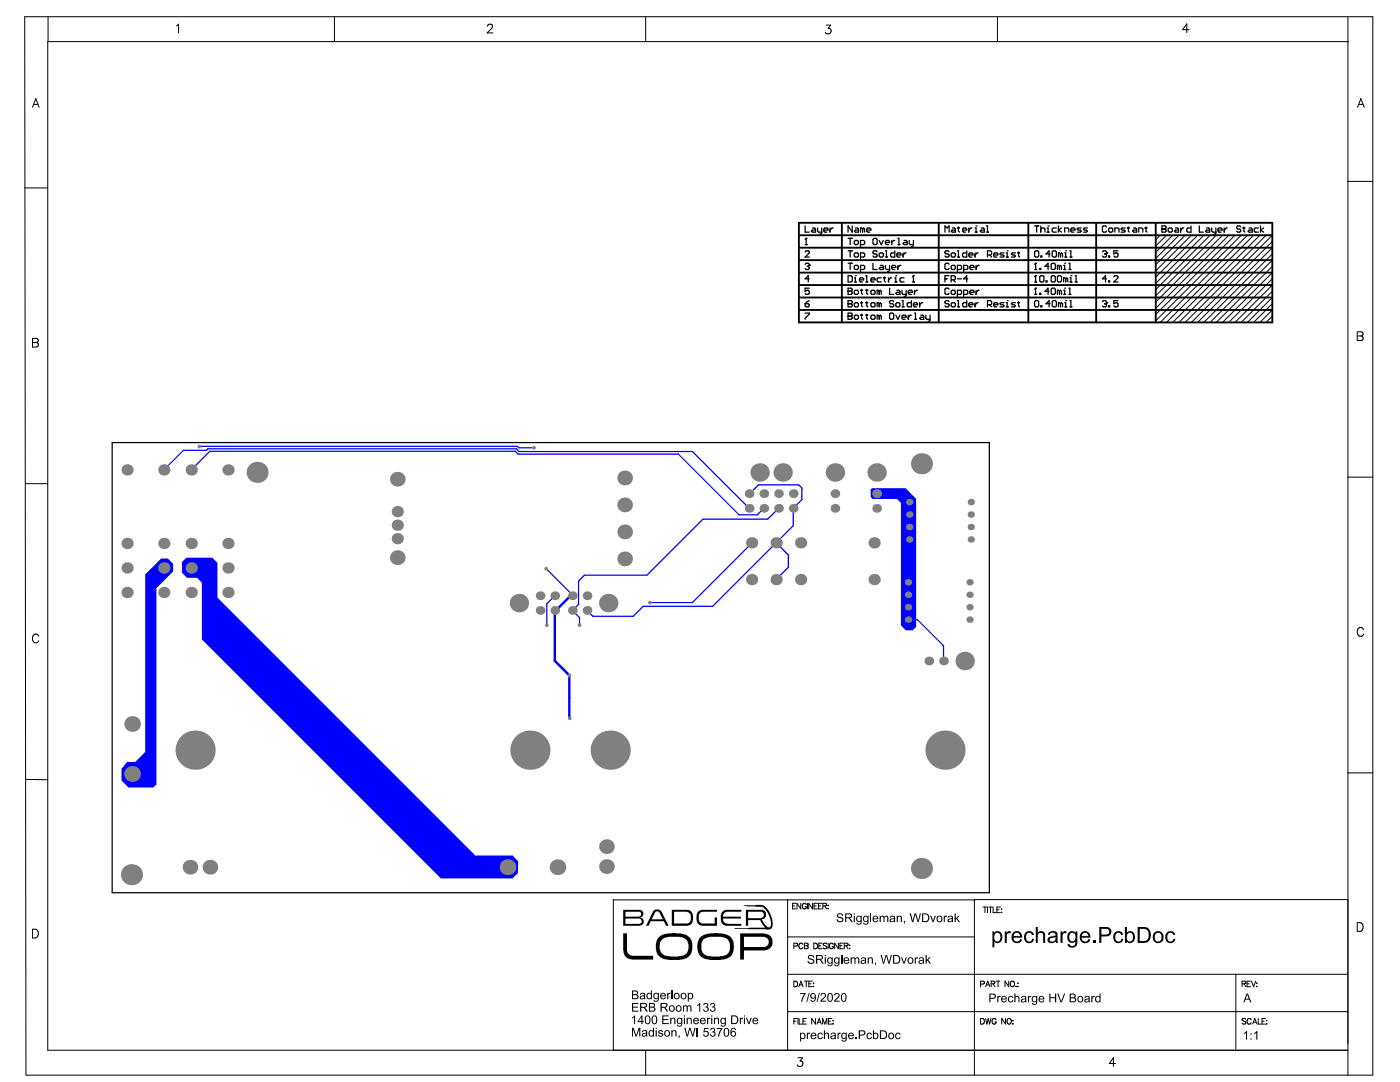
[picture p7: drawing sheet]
<svg xmlns="http://www.w3.org/2000/svg" width="279mm" height="216mm" viewBox="0 0 279 216" stroke-linecap="round" stroke-linejoin="round" font-family="sans-serif">
<g fill="none" stroke="#000" stroke-width=".25">
<path d="M160.7 48.8h.4M160.7 50.3l.2-.3h.4l.2 .3v.2l-.8 .8h.8M160.7 52.7l.2-.2h.4l.2 .4M160.7 45.1v1.2h.8M160.9 47.6h.1M160.9 47.6v1.2M160.9 47.6l-.2 .2M161.1 53.2h.2M161.3 53.2l.2 .2-.2 .4h-.4l-.2-.2M161.5 52.9h.1M161.5 55.6h-.8l.6-.6v1.3M161.5 57.5h-.8v.6l.4-.2 .4 .2v.4l-.2 .2h-.4l-.2-.2"/>
<path d="M161.5 60l-.8 .6M161.5 52.9l-.2 .3M162.1 45.5h.4l.3 .2v.6h-.7l-.2-.2 .2-.2h.7M163.2 45.5v.6l.2 .2h.6M164 45.5v1l-.4 .2M164.4 45.9h.8l-.2-.4h-.4l-.2 .2v.4l.2 .2h.4M165.6 45.5v.8M166.3 45.5h-.2l-.5 .4M169.3 58.1h.1M169.3 55h.6l.2 .2v.9l-.2 .2h-.6zM169.3 60h.6l.2 .2-.2 .4 .2 .4-.2 .2h-.6zM169.3 57.5h.6l.2 .2-.2 .4 .2 .4-.2 .2h-.6z"/>
<path d="M169.3 50h.8M169.3 52.5h.8M169.3 58.1h.6M169.3 47.6h.8M169.7 47.6v1.2M169.7 50v1.3M169.7 52.5v1.3M170.1 45.1v1.2l-.8-1.2v1.2M170.5 48.2l.2-.2h.4l.2 .2v.4l-.2 .2h-.4l-.2-.2zM170.5 56.3h.4M170.5 58.1l.2-.2h.4l.2 .2v.4l-.2 .2h-.4l-.2-.2zM170.5 50.7l.2-.2h.4l.2 .2v.4l-.2 .2h-.4l-.2-.2z"/>
<path d="M170.5 53.2l.2-.3h.4l.2 .3v.4l-.2 .2h-.4l-.2-.2zM170.5 55.4h.2v.9M170.7 55h.1M170.7 45.5h.4l.2 .2v.6h-.6l-.2-.2 .2-.2h.6M171.5 55.8h.9l-.3-.4h-.4l-.2 .2v.5l.2 .2h.4M171.7 48.8h.7l.2-.2v-.4l-.2-.2h-.7v1.2M171.7 57.9h.4M171.7 51.3h.7l.2-.2v-.4l-.2-.2h-.7v1.2M171.7 53.8h.7l.2-.2v-.4l-.2-.3h-.7v1.3M171.9 57.7v.8l.2 .2M172.1 45.7l-.4-.2v.8M172.1 45.7v.6"/>
<path d="M172.1 45.7l.3-.2 .2 .2v.6M172.8 55h.2v1.3M172.8 56.3h.4M172.8 57.9h.4M173 45.9h.8l-.2-.4h-.4l-.2 .2v.4l.2 .2h.4M173 57.7v.8l.2 .2M173.8 55.8h.8l-.2-.4h-.4l-.2 .2v.5l.2 .2h.4M173.8 58.1l.2-.2h.4l.2 .2v.4l-.2 .2h-.4l-.2-.2zM174.2 47.8l.2-.2h.4l.2 .2v.8l-.2 .2h-.4l-.2-.2zM174.2 52.5v1.3h.8M175 50.3l-.2-.3h-.4l-.2 .5 .2 .2h.4l.2 .4-.2 .2h-.4l-.2-.2M175.5 58.1l-.5-.2v.8"/>
<path d="M175.5 50.7l.2-.2h.4l.2 .2v.4l-.2 .2h-.4l-.2-.2zM175.5 58.1v.6M175.5 58.1l.2-.2 .2 .2v.6M175.5 48l.4 .8 .4-.8M175.7 52.9h.4l.2 .3v.6h-.6l-.2-.2 .2-.2h.6M175.9 55.4h-.6l-.3 .2v.5l.3 .2h.6M176.3 55.4h.4M176.5 55.2v.9l.2 .2M176.7 48.4h.8l-.2-.4h-.4l-.2 .2v.4l.2 .2h.4M176.7 51.3h.4M176.7 50h.2v1.3M176.7 52.9v.7l.2 .2h.6"/>
<path d="M177.3 55.4v.9M177.5 57.5v1.2h.9M177.5 52.9v1.1l-.4 .2M177.9 53.4h.9l-.2-.5h-.4l-.3 .3v.4l.3 .2h.4M177.9 48v.8M177.9 55.4h-.2l-.4 .4M178.6 56.3h.4M178.6 50v1.3h-.7l-.2-.2v-.4l.2-.2h.7M178.6 55.4h.2v.9M178.6 48h-.2l-.5 .4M178.8 55h.1M179 57.9h.4l.2 .2v.6h-.6l-.2-.2 .2-.2h.6"/>
<path d="M179 50.9h.8l-.2-.4h-.4l-.2 .2v.4l.2 .2h.4M179.2 48.8h.4M179.2 52.9v.9M179.2 47.6h.2v1.2M179.8 52.9h-.2l-.4 .5M180 57.9v.6l.2 .2h.6M180 60h.2v1.2M180.2 50.5v.8M180.4 48h.4l.3 .2v.6h-.7l-.2-.2 .2-.2h.7M180.4 55.4h-.6l-.2 .2v.5l.2 .2h.6M180.8 50.5h-.2l-.4 .4M180.8 57.9v1.1l-.4 .2"/>
<path d="M181.3 58.3h.8l-.2-.4h-.4l-.2 .2v.4l.2 .2h.4M181.5 48v.6l.2 .2h.6M181.9 60v1.2h-.6l-.2-.2v-.4l.2-.2h.6M182.1 56.3h.4M182.3 55h.1M182.3 48v1l-.4 .2M182.3 55v1.3M182.3 55l-.2 .2M182.5 57.9v.8M183.1 57.9h-.2l-.4 .4M188.6 55.6h.4M188.6 46.3v-1.2l.4 .4 .4-.4v1.2"/>
<path d="M189.4 55h-.8v1.3M189.4 50.3l-.2-.3h-.4l-.2 .5 .2 .2h.4l.2 .4-.2 .2h-.4l-.2-.2M189.4 52.7l-.2-.2h-.4l-.2 .2v.9l.2 .2h.4l.2-.2M189.4 57.7l-.2-.2h-.4l-.2 .2v.8l.2 .2h.4l.2-.2M189.8 55.8h.6l.3-.2v-.4l-.3-.2h-.6v1.3M189.8 50.7l.2-.2h.4l.3 .2v.4l-.3 .2h-.4l-.2-.2zM189.8 53.2l.2-.3h.4l.3 .3v.4l-.3 .2h-.4l-.2-.2zM189.8 58.1l.2-.2h.4l.3 .2v.4l-.3 .2h-.4l-.2-.2zM190 45.5h.4l.3 .2v.6h-.7l-.2-.2 .2-.2h.7M190.2 55.8l.5 .5M191.1 55.6h.8M191.1 58.7h.6l.2-.2v-.4l-.2-.2h-.6v1.3"/>
<path d="M191.1 51.3h.4M191.1 50h.2v1.3M191.1 60h.2v1.2M191.1 53.8h.6l.2-.2v-.4l-.2-.3h-.6v1.3M191.1 45.5h.4M191.3 45.3v.8l.2 .2M192.1 45.9h.8l-.2-.4h-.4l-.2 .2v.4l.2 .2h.4M192.3 58.7h.6l.2-.2v-.4l-.2-.2h-.6v1.3M192.3 53.8h.6l.2-.2v-.4l-.2-.3h-.6v1.3M192.9 50v1.3h-.6l-.2-.2v-.4l.2-.2h.6M192.9 60v1.2h-.6l-.2-.2v-.4l.2-.2h.6M193.1 55.6h-.8l.6-.6v1.3"/>
<path d="M193.3 50.9h.9l-.2-.4h-.4l-.3 .2v.4l.3 .2h.4M193.3 45.5v.8M193.6 58.3h.8l-.2-.4h-.4l-.2 .2v.4l.2 .2h.4M193.6 53.4h.8l-.2-.5h-.4l-.2 .3v.4l.2 .2h.4M194 45.5h-.2l-.5 .4M194.6 45.5h.2v.8M194.6 46.3h.4M194.6 50.5v.8M194.8 45.1h.1M194.8 52.9v.9M194.8 57.9v.8M195.2 50.5h-.2l-.4 .4"/>
<path d="M195.4 57.9h-.2l-.4 .4M195.4 52.9h-.2l-.4 .5M195.8 45.5h.4l.3 .2v.6h-.7l-.2-.2 .2-.2h.7M196.9 46.3h.4M196.9 45.1h.2v1.2M197.1 50.9h.6l.2-.2v-.4l-.2-.3h-.6v1.3M197.5 50.9l.4 .4M198.3 50.9h.8l-.2-.4h-.4l-.2 .2v.4l.2 .2h.4M200.4 50.5h-.6l-.2 .2 .8 .4-.2 .2h-.6M200.8 51.3h.4M200.8 50.5h.2v.8M201 60h.1"/>
<path d="M201 50h.1M202.7 50.5h-.7l-.2 .2 .2 .2h.5l.2 .2-.2 .2h-.7M203.1 50.5h.4M203.3 50.3v.8l.2 .2M206.5 56.3h.4M206.5 58.7h.4M206.5 53.8h.4M206.5 45.1h.8M206.7 57.5h.1M206.7 52.5h.1M206.7 55h.1M206.7 50h.4l.2 .3v.8l-.2 .2h-.4l-.2-.2v-.8z"/>
<path d="M206.7 52.5v1.3M206.7 55v1.3M206.7 57.5v1.2M206.7 57.5l-.2 .2M206.7 52.5l-.2 .2M206.7 55l-.2 .2M206.9 45.1v1.2M207.5 58.5h.2v.2h-.2zM207.5 53.6h.2v.2h-.2zM207.7 55h.4l.2 .2v.9l-.2 .2h-.4l-.2-.2v-.9zM207.7 51.1h.2v.2h-.2zM207.7 45.7l.2-.2h.4l.2 .2v.6"/>
<path d="M207.7 45.1v1.2M208.7 56.1h.3v.2h-.3zM209 45.5h.2v.8M209 46.3h.4M209.2 45.1h.1M209.4 53.2h-.9l.7-.7v1.3M209.4 58.1h-.9l.7-.6v1.2M209.6 50.7h-.9l.7-.7v1.3M210 55h.4l.2 .2v.9l-.2 .2h-.4l-.2-.2v-.9zM210 57.5h.4l.2 .2v.8l-.2 .2h-.4l-.2-.2v-.8zM210 50.3l.2-.3h.4l.2 .3v.8l-.2 .2h-.4l-.2-.2zM210 52.5h.4l.2 .2v.9l-.2 .2h-.4l-.2-.2v-.9z"/>
<path d="M210.8 45.5h-.6l-.2 .2v.4l.2 .2h.6M211 55.2l.2-.2h.4l.3 .2v.9l-.3 .2h-.4l-.2-.2zM211.2 45.1v1.2M211.4 58.1l-.4-.2v.8M211.4 53.2l-.4-.3v.9M211.4 53.2v.6M211.4 58.1v.6M211.4 58.1l.2-.2 .3 .2v.6M211.4 53.2l.2-.3 .3 .3v.6M211.6 50.7l-.4-.2v.8M211.6 50.7v.6M211.6 50.7l.3-.2 .2 .2v.6"/>
<path d="M211.9 45.5l-.7 .4 .7 .4M212.3 57.9h.2v.8M212.3 58.7h.4M212.3 53.8h.4M212.3 52.9h.2v.9M212.5 57.5h.1M212.5 52.5h.1M212.5 51.3h.4M212.5 50.5h.2v.8M212.5 46.3v-.8h.6l.2 .2v.6M212.7 60h.1M212.7 50h.1"/>
<path d="M212.7 55.6l-.4-.2v.9M212.7 55.6v.7M212.7 55.6l.2-.2 .2 .2v.7M213.3 57.5h.2v1.2M213.3 58.7h.4M213.3 52.5h.2v1.3M213.3 53.8h.4M213.5 56.3h.4M213.5 51.3h.4M213.5 50h.2v1.3M213.5 60h.2v1.2M213.5 55.4h.2v.9"/>
<path d="M213.7 55h.1M213.7 45.9h.8l-.2-.4h-.4l-.2 .2v.4l.2 .2h.4M214.5 55h.3v1.3M214.5 56.3h.5M215.8 45.5h-.6l-.2 .2 .2 .2h.4l.2 .2-.2 .2h-.6M217 45.5h-.6l-.2 .2 .2 .2h.4l.2 .2-.2 .2h-.6M220 50.3l.2-.3h.4l.2 .5M220.4 50.7h.2M220.6 50.7l.2 .2-.2 .4h-.4l-.2-.2M220.8 50.5h.1M220.8 55.6h-.8l.6-.6v1.3M220.8 50.5l-.2 .2"/>
<path d="M220.8 45.3l-.2-.2h-.4l-.2 .2v.8l.2 .2h.4l.2-.2M221.3 51.1h.2v.2h-.2zM221.3 56.1h.2v.2h-.2zM221.5 45.5h.4l.2 .2v.4l-.2 .2h-.4l-.2-.2v-.4zM222.3 55.2l.2-.2h.4l.2 .2v.2l-.8 .9h.8M222.5 46.3v-.8h.6l.2 .2v.6M223.1 50h-.8v.7l.4-.2 .4 .2v.4l-.2 .2h-.4l-.2-.2M223.1 60h-.8v.6l.4-.2 .4 .2v.4l-.2 .2h-.4l-.2-.2M224.6 45.5h-.7l-.2 .2 .2 .2h.5l.2 .2-.2 .2h-.7M225 45.5h.4M225.2 45.3v.8l.2 .2M226.2 45.5h.4l.2 .2v.6h-.6l-.2-.2 .2-.2h.6"/>
<path d="M227.3 46.3v-.8h.6l.2 .2v.6M228.5 45.5h.4M228.7 45.3v.8l.2 .2M231.9 45.7h.1M231.9 45.1h.6l.2 .2-.2 .4 .2 .4-.2 .2h-.6zM231.9 45.7h.6M233.3 45.5h.5l.2 .2v.4l-.2 .2h-.5l-.2-.2v-.4zM234.6 45.5h.4l.2 .2v.6h-.6l-.2-.2 .2-.2h.6M235.6 45.5v.8M236.2 45.5h-.2l-.4 .4M237.7 45.1v1.2h-.6l-.2-.2v-.4l.2-.2h.6M239.3 45.1v1.2h.9"/>
<path d="M240.8 45.5h.4l.2 .2v.6h-.6l-.2-.2 .2-.2h.6M241.8 45.5v.6l.2 .2h.7M242.7 45.5v1l-.5 .2M243.1 45.9h.8l-.2-.4h-.4l-.2 .2v.4l.2 .2h.4M244.3 45.5v.8M244.9 45.5h-.2l-.4 .4M247.6 45.3l-.2-.2h-.4l-.2 .2 .2 .4h.4l.2 .2-.2 .4h-.4l-.2-.2M248 45.5h.5M248.2 45.3v.8l.3 .2M249.3 45.5h.4l.2 .2v.6h-.6l-.2-.2 .2-.2h.6M251.1 45.5h-.6l-.2 .2v.4l.2 .2h.6M251.6 45.1v1.2"/>
<path d="M252.2 45.5l-.6 .4 .6 .4M160.7 62.5h.8v.2l-.8 .8v.2M160.7 60.6h.6l.2 .4-.2 .2h-.4l-.2-.2zM169.3 63.1h.1M169.3 60.6h.1M169.3 62.5h.6l.2 .2-.2 .4 .2 .4-.2 .2h-.6zM169.3 60.6h.6M169.3 63.1h.6M170.5 60.6l.2-.2h.4l.2 .2v.4l-.2 .2h-.4l-.2-.2zM170.5 63.1l.2-.2h.4l.2 .2v.4l-.2 .2h-.4l-.2-.2zM171.7 60.4h.4M171.7 62.9h.4"/>
<path d="M171.9 60.2v.8l.2 .2M171.9 62.7v.8l.2 .2M172.8 60.4h.4M172.8 62.9h.4M173 60.2v.8l.2 .2M173 62.7v.8l.2 .2M173.8 60.6l.2-.2h.4l.2 .2v.4l-.2 .2h-.4l-.2-.2zM173.8 63.1l.2-.2h.4l.2 .2v.4l-.2 .2h-.4l-.2-.2zM175.5 60.6l-.5-.2v.8M175.5 63.1l-.5-.2v.8M175.5 60.6v.6M175.5 63.1v.6"/>
<path d="M175.5 63.1l.2-.2 .2 .2v.6M175.5 60.6l.2-.2 .2 .2v.6M177.5 62.7l.2-.2h.5l.2 .2v.8l-.2 .2h-.5l-.2-.2zM178.4 60.2l-.2-.2h-.5l-.2 .2 .2 .4h.5l.2 .2-.2 .4h-.5l-.2-.2M178.8 60.6l.2-.2h.4l.2 .2v.4l-.2 .2h-.4l-.2-.2zM178.8 62.9l.4 .8 .4-.8M180 61.2h.4M180 63.3h.8l-.2-.4h-.4l-.2 .2v.4l.2 .2h.4M181.3 62.9v.8M181.9 62.9h-.2l-.4 .4M182.3 60.8h.8l-.2-.4h-.4l-.2 .2v.4l.2 .2h.4M182.5 62.5h.2v1.2"/>
<path d="M182.5 63.7h.4M183.5 60.4v.8M183.7 62.9h.5l.2 .2v.6h-.7l-.2-.2 .2-.2h.7M184.2 60.4h-.3l-.4 .4M184.8 62.9v.6l.2 .2h.6M185.6 62.9v1l-.4 .2M189.4 60.2l-.2-.2h-.4l-.2 .2 .2 .4h.4l.2 .2-.2 .4h-.4l-.2-.2M189.8 60.6l.2-.2h.4l.3 .2v.4l-.3 .2h-.4l-.2-.2zM191.1 61.2h.4M193.3 60.8h.9l-.2-.4h-.4l-.3 .2v.4l.3 .2h.4M194.6 60.4v.8M195.2 60.4h-.2l-.4 .4"/>
<path d="M197.1 60.8h.6l.2-.2v-.4l-.2-.2h-.6v1.2M197.5 60.8l.4 .4M198.3 60.8h.8l-.2-.4h-.4l-.2 .2v.4l.2 .2h.4M200.4 60.4h-.6l-.2 .2 .8 .4-.2 .2h-.6M200.8 61.2h.4M200.8 60.4h.2v.8M202.7 60.4h-.7l-.2 .2 .9 .4-.2 .2h-.7M203.1 60.4h.4M203.3 60.2v.8l.2 .2M206.5 60.2l.2-.2h.4l.2 .2v.8l-.2 .2h-.4l-.2-.2zM207.7 61h.2v.2h-.2zM209.6 60.6h-.9l.7-.6v1.2"/>
<path d="M210 60.2l.2-.2h.4l.2 .2v.8l-.2 .2h-.4l-.2-.2zM211.6 60.6l-.4-.2v.8M211.6 60.6l.3-.2 .2 .2v.6M211.6 60.6v.6M212.5 61.2h.4M212.5 60.4h.2v.8M213.5 61.2h.4M220 60.2l.2-.2h.4l.2 .4M220.4 60.6h.2M220.6 60.6l.2 .2-.2 .4h-.4l-.2-.2M220.8 60.4h.1M220.8 60.4l-.2 .2"/>
<path d="M221.3 61h.2v.2h-.2zM22.4 88.3h175v89.8h-175z"/>
</g>
<g fill="#000">
<path d="M124.4 186.2h.8l-.1 3.3a1.11 1.11 0 0 0 .7 1.1l4.6 .1v.8h-4.4l-.9-.3-.4-.5-.3-1zM133.2 198.1h.2v.2l.2-.2 .3 .1-.1 .2-.2-.1-.2 .2v.9h-.2zM134 197.6h.2v1.8h-.2zM139.2 182.1l.7-.6h3.2v.4h-2.9l-.3 .2a1.16 1.16 0 0 0-.4 1.4v.4l.5 .4h2.6v-1.2h.5v1.6h-3.1l-.5-.1-.3-.3-.2-.6v-1.1zM144.2 181.9l.6-.4h3.1v.4h-2.9l-.2 .2a.69 .69 0 0 0-.5 .8h3.6v.4l-3.6 .1a.79 .79 0 0 0 .5 .9h3.1v.4h-3.1l-.4-.1-.3-.3-.3-.6v-1.2zM159.7 198.2h1.1l-.5 .9-.2 .8h-.2l.1-.6 .5-.9h-.8zM161.4 198.1h.2l-.5 1.8h-.2zM161.3 190.7l.7-.2 .4 .3 .1 .3h-.2l-.1-.2-.3-.2-.3 .1-.2 .2 .1 .2 1 .4v.3l-.2 .3-.5 .1-.6-.2v-.4h.2l.3 .4h.4l.2-.3-.1-.2-.9-.4zM163.5 198.1h.1l-.5 1.8h-.1zM163.8 198.3l.6-.2 .4 .3v.5l-.8 .8h.9v.2h-1.2l.2-.4 .6-.6 .1-.3-.1-.2a.35 .35 0 0 0-.6 .3l-.2-.1zM166.6 198.3l.6-.2 .3 .2v.6l-.8 .8h.9v.2h-1.2l.2-.4 .8-.8-.2-.4a.34 .34 0 0 0-.5 .4l-.2-.1zM167.1 182.4l.7-.2 .4 .3 .1 .3h-.3l-.2-.4-.4 .1-.2 .2 .1 .2 .9 .3 .1 .4-.2 .3-.6 .1-.5-.3v-.3h.2v.2l.3 .2h.4l.2-.3-.1-.2-.9-.3-.1-.2z"/>
<path d="M167.8 190.6h.3v1.7h-.3zM169.8 191h.2v.2l.2-.2 .3 .1a.2 .2 0 0 0 .2 .1 .2 .2 0 0 0 .2-.1l.4-.1 .2 .2v1.1h-.2v-.9l-.2-.2-.3 .2-.1 .9h-.2v-.8l-.1-.3-.4 .2v.9h-.2zM173.2 191h.2v.2l.3-.2 .4 .1 .1 1.2h-.2v-.9l-.2-.2-.4 .2v.9h-.2zM173.7 182.3h.2v1.7h-.2zM174.6 192.1h.2v.3l-.1 .2zM175.6 182.7h.2v.2l.2-.2 .3 .1a.26 .26 0 0 0 .3 .1 .26 .26 0 0 0 .2-.2l.4 .2 .1 1.1h-.2v-.9l-.2-.2-.3 .2-.1 .9h-.2v-1l-.4-.1-.1 .3v.8h-.2zM175.8 190.6h.2l.3 1.5 .4-1.5h.3l.4 1.5 .4-1.5h.2l-.5 1.7h-.2l-.4-1.5-.5 1.5h-.2zM179 182.7h.2v.2l.3-.2 .4 .2 .1 1.1h-.2v-.9l-.2-.2-.4 .1v1h-.2zM179.8 191h.2l.4 1 .4-1h.2l-.5 1.3h-.2zM180.4 183.7h.2v.5l-.2 .1 .1-.3h-.1zM182.6 191h.1v.2l.3-.2 .2 .1v.2l-.2-.1-.2 .2v.9h-.2zM181.5 182.3h.3l.3 1.4 .4-1.4h.3l.4 1.4 .4-1.4h.2l-.5 1.7h-.2l-.4-1.5-.4 1.5h-.3z"/>
<path d="M184.7 190.6h.2v.9l.5-.5h.3l-.5 .5 .6 .8h-.3l-.4-.7-.2 .2v.5h-.2zM185.6 182.7h.3l.3 1 .4-1h.2l-.5 1.3h-.2zM188.3 182.7h.2v.2l.3-.2 .2 .1-.1 .2-.3 .1-.1 .9h-.2zM190.5 182.3h.2v1l.6-.6h.2l-.5 .5 .6 .8h-.3l-.4-.6-.2 .1v.5h-.2zM199 198.7h.2v.2l.2-.2 .3 .1-.1 .2-.3 .1v.9h-.3zM200.5 185.8h.4v.4l.3-.4 .6 .1-.2 .4-.4-.1-.2 .3-.1 1.6h-.4zM201.3 198.9l.6-.2 .3 .4-.2 .1-.2-.3h-.3l-.1 .5a.34 .34 0 0 0 .2 .4 .34 .34 0 0 0 .4-.2h.2l-.2 .4h-.3l-.4-.1-.2-.6zM202.4 198.3h.3v.6l.3-.2 .4 .2 .1 1.1h-.2v-.8l-.2-.3-.4 .1v1h-.3zM204.7 186.1l.2-.2a.97 .97 0 0 1 1.4 .6l-.4 .1a.64 .64 0 0 0-.8-.4 .64 .64 0 0 0-.3 .9 .62 .62 0 0 0 .5 .8 .62 .62 0 0 0 .7-.6l.4 .1-.1 .1a1.05 1.05 0 0 1-1.3 .6 1.05 1.05 0 0 1-.6-1.4zM205.1 198.7h.2v.2l.3-.2 .2 .1v.2l-.2-.1-.2 .2v.9h-.3zM206.7 185h.4v1.1l.1-.1a.8 .8 0 0 1 .9-.1 .8 .8 0 0 1 .5 .8v1.4h-.4v-1.4a.55 .55 0 0 0-.7-.5 .55 .55 0 0 0-.4 .7v1.2h-.4zM209.4 198.3h.2v.7h.9v-.7h.3v1.7h-.3v-.8h-.9v.8h-.2z"/>
<path d="M211 198.3h.2l.6 1.5 .6-1.5h.2l-.7 1.7h-.2zM211.7 185.8h.3v.4l.4-.4 .5 .1-.2 .4-.3-.1-.3 .3v1.6h-.4zM217.8 198.7h.2v.2l.2-.2 .3 .1-.1 .2-.2-.1-.2 .2v.9h-.2zM218.2 187.7h.4v.4h-.4zM222.5 186.1l.2-.2a.98 .98 0 0 1 1.5 .6l-.4 .1a.64 .64 0 0 0-.9-.4 .64 .64 0 0 0-.3 .9 .62 .62 0 0 0 .5 .8 .62 .62 0 0 0 .7-.6l.4 .1v.1a1.06 1.06 0 0 1-1.4 .6 1.06 1.06 0 0 1-.6-1.4zM232.9 186.1l.2-.2a.98 .98 0 0 1 1.4 .6h-.4a.66 .66 0 0 0-.9-.2 .66 .66 0 0 0-.2 .9 .6 .6 0 0 0 .5 .7 .6 .6 0 0 0 .7-.6l.4 .1-.1 .1a1.06 1.06 0 0 1-1.3 .6 1.06 1.06 0 0 1-.6-1.4zM126.1 203l.7-.4v1.7h-.2v-1.3l-.5 .3zM126.1 200.1h1.3v.2h-1v.6h.9v.2h-.9v.6h1v.2h-1.3zM126.1 205.1h.4l.5 1.5 .5-1.5h.3v1.7h-.2v-1.4l-.6 1.4h-.2l-.5-1.4v1.4h-.2zM131.4 205.7l.5-.2 .4 .2v.2h-.2l-.2-.2-.4 .2 .8 .4-.1 .5-.4 .1-.4-.2-.1-.2 .2-.1 .2 .3 .4-.1v-.2l-.7-.3zM132.2 202.6h1.2v.2h-1v.6h1v.2h-1v.5h1.1v.2h-1.3zM133.8 203.1h.2v.2l.3-.2 .4 .1 .1 1.1h-.2v-.9l-.2-.1-.3 .1-.1 .9h-.2z"/>
<path d="M134 205.6h.2v.2l.3-.3 .4 .2 .1 1.1h-.2v-.9l-.2-.2-.4 .2v.9h-.2zM135.4 206.6h.2v.4l-.1 .2zM136.3 200.6h.2v.2l.2-.2h.4a.17 .17 0 0 0 .1 .2 .17 .17 0 0 0 .2-.2h.4l.2 .2v1.1h-.2v-1l-.2-.1-.3 .1v1h-.3v-.9l-.1-.2-.4 .1v1h-.2zM137 203.1h.2v.2l.4-.2 .4 .1 .1 1.1h-.2v-.8l-.2-.2h-.4v1h-.3zM136.6 205.1h.2l.4 1.5 .4-1.5h.2l.4 1.5 .4-1.5h.2l-.4 1.7h-.3l-.4-1.5-.4 1.5h-.3zM139.1 205.1h.2v1.7h-.2zM139.1 200.5l.6-.4v1.8h-.2v-1.4l-.4 .3zM140.5 200.2h.7l.2 .3-.1 .2a.15 .15 0 0 0-.1 .2 .15 .15 0 0 0 .1 .1l.2 .4-.3 .4-.4 .1-.4-.2-.1-.3h.2l.1 .3h.3l.3-.2-.1-.4-.4-.1 .1-.2 .3-.1v-.3l-.3-.1-.3 .3h-.2zM140.5 205.1h.9v.2h-.7l-.1 .5 .4-.1 .3 .1 .2 .4-.1 .4-.2 .2-.4 .1-.4-.2-.1-.3h.2l.2 .3a.41 .41 0 0 0 .6-.5 .41 .41 0 0 0-.7-.2h-.2zM141.1 203.1h.2v.2l.2-.2h.3l-.1 .2h-.2l-.1 .2-.1 .8h-.2zM141.9 200.2h.6l.2 .5a.17 .17 0 0 0-.2 .2 .17 .17 0 0 0 .2 .2l.1 .4-.2 .3-.3 .1-.4-.1-.2-.4h.2l.1 .3h.2l.4-.2-.1-.4-.4-.1v-.2l.4-.1v-.3l-.3-.1-.3 .3h-.2zM141.9 205.2l.6-.1 .2 .3v.3l-.2 .2 .3 .4-.1 .4-.4 .2-.4-.1-.2-.4h.2l.1 .2 .3 .1a.35 .35 0 0 0 .3-.5 .35 .35 0 0 0-.5-.2v-.2h.3l.1-.3-.1-.2h-.2l-.3 .3-.2-.1z"/>
<path d="M142.5 203.1h.2v.2l.3-.2 .4 .1 .1 1.1h-.2v-.8l-.2-.2h-.3l-.1 1h-.2zM143.1 205.1h1.1l-.5 1-.2 .7h-.2l.1-.5 .5-1h-.8zM147.6 203.1h.2v.2l.3-.2h.2l-.1 .2h-.2l-.1 .2-.1 .8h-.2zM148.9 203.1h.2l.4 1 .3-1h.2l-.4 1.2h-.3zM161 206.1h.2v.2l.2-.2h.3l-.1 .2h-.2l-.1 .1-.1 .9h-.2zM163.3 206.2l.3-.2 .5 .2 .1 .2-.2 .1-.3-.3-.2 .1-.1 .3v.5l.2 .1h.2l.2-.3h.2l-.2 .4-.3 .1-.4-.2-.2-.4zM164.4 205.6h.2v.6l.4-.2 .4 .2 .1 1.1h-.3v-.8l-.1-.3-.4 .2-.1 .9h-.2zM167.2 206.1h.1v.2l.3-.3 .2 .1-.1 .2h-.1l-.2 .2v.8h-.2zM170.7 207.1h.3v.2h-.3zM173.1 206.2l.3-.2 .5 .2 .1 .2-.2 .1-.3-.3-.3 .1-.1 .4 .1 .4 .2 .1 .3-.1 .1-.2h.2l-.1 .4-.4 .1-.5-.2-.1-.5zM178.8 206.2l.3-.1a.51 .51 0 0 1 .6 .3l-.2 .1-.2-.3-.3 .1-.1 .5 .1 .3 .3 .1 .2-.3h.3l-.3 .4-.4 .1-.4-.5zM248.3 206.1l.6-.4v1.8h-.2v-1.4l-.4 .3z"/>
<path d="M250.3 206.1l.6-.4v1.8h-.2v-1.4l-.4 .3z"/>
<path d="M126.4 197.8v.6l.7-.1-.1-.4zM126.4 198.6v.6l.7-.1v-.5zM126.1 197.6l1 .1 .2 .2v.3a.19 .19 0 0 0-.2 .2 .19 .19 0 0 0 .2 .2l.1 .3-.2 .4-1.1 .1z"/>
<path d="M124.4 181.5l3.5 .1a.78 .78 0 0 1 .2 1.4l-.2 .1a.87 .87 0 0 1 .6 .7 .87 .87 0 0 1-.5 .9h-3.6zM124.8 181.9v1l3-.1a.65 .65 0 0 0-.1-.9zM124.8 183.3v1h2.9a.56 .56 0 0 0 .4-.5 .56 .56 0 0 0-.4-.5z"/>
<path d="M127.9 198.9l.1 .3 .4-.1a.2 .2 0 0 0 .2-.3 .2 .2 0 0 0-.4 0zM127.8 198.3l.4-.2 .5 .2 .1 1.1h-.2v-.2l-.5 .2-.4-.1v-.5l.8-.2v-.3h-.2l-.6 .2z"/>
<path d="M129.2 198.2l.4-.1 .3 .2v-.7h.2v1.8h-.2v-.2l-.4 .2-.4-.2-.1-.6zM129.3 198.4l-.1 .5 .3 .3 .3-.1 .1-.5a.34 .34 0 0 0-.2-.3 .34 .34 0 0 0-.4 .1z"/>
<path d="M130.7 198.4l-.1 .6 .4 .2 .3-.3-.1-.4-.3-.2zM130.6 198.2l.4-.1 .3 .2v-.2h.2v1.4l-.4 .4h-.3l-.4-.3v-.1h.2l.4 .2 .3-.2v-.3l-.5 .2-.3-.2-.1-.6z"/>
<path d="M130.4 181.8l.4-.3h.7l.3 .1 1.6 3.1h-.5l-.4-.9h-2.7l-.4 .9h-.5zM130.8 181.9l-.7 1.5h2.2l-.7-1.3-.3-.3z"/>
<path d="M132 198.4v.2h.7l-.3-.3zM131.9 198.3l.4-.2 .5 .2 .1 .5h-.9l.2 .4 .7-.2-.1 .3-.5 .1-.4-.1-.2-.4z"/>
<path d="M131.5 186.9l1.3-.6a7.9 7.9 0 0 1 3.1 0l1.2 .3 .8 .7 .3 .9v1.3l-.3 .8-.6 .7-.8 .4-.8 .1h-2.8l-1.2-.5-.4-.4-.4-1.1v-1.2l.2-.8zM132 187.5l-.4 .9 .1 1.3 .3 .6 .6 .3 .5 .2 2.3 .1 1.2-.3 .5-.4 .2-.5v-1.3a1.31 1.31 0 0 0-1-1.3l-.6-.2h-2.3l-.7 .2z"/>
<path d="M134.8 198.4v.7l.1 .1 .4-.1v-.7l-.3-.1zM134.4 198.7a.65 .65 0 0 1 1.3 0 .65 .65 0 0 1-1.3 0z"/>
<path d="M136.2 198.4l-.1 .7 .4 .1 .2-.2 .1-.4-.4-.3zM135.7 198.7a.65 .65 0 0 1 1.3 0 .65 .65 0 0 1-1.3 0z"/>
<path d="M134.1 181.5h3.3l.4 .2 .3 .3 .2 .6v1.1l-.2 .6-.8 .4h-3.2zM134.5 181.9v2.4h2.8l.2-.2a1.57 1.57 0 0 0 0-2l-.4-.2z"/>
<path d="M137.3 198.1h.2v.2l.3-.2 .3 .1 .3 .4-.3 .7-.3 .1-.3-.1v.6h-.2zM137.6 198.4l-.1 .6 .4 .2 .2-.1v-.5l-.2-.3z"/>
<path d="M140 186.8l1-.5 1.5-.1h1.7l1.3 .5 .5 .4 .4 1v1.6l-.3 .8-.9 .7-1.3 .3h-2.2l-1.6-.4-.6-.7-.3-1.1v-1.3l.3-.8zM140.3 187.5l-.3 .6v1.5l.2 .5 .7 .5 1.1 .3 2.2-.1 .9-.3 .5-.7 .1-1.6-.4-.7-.5-.3-.9-.3h-2.2l-.9 .3z"/>
<path d="M148.4 180.7l3.8-.1 .4 .2 .7 .7 .5 .9 .4 1.1v1.2a.79 .79 0 0 1-.6 .7l-7-.1v-.1l6-.1-.4-.5-.5-1h-2.4v1.1h-.4v-3.2h3.4a1.05 1.05 0 0 1 .1 1.9h-.4v.2l.5 .7 .6 .7h.6l.2-.3-.1-1.3-.6-1.4-.8-.9-.3-.2h-3.1zM149.3 181.9v1.3l2.8-.1a.71 .71 0 0 0-.1-1.2z"/>
<path d="M147.7 186.2l5.2 .1 .5 .2 .5 .4 .3 .5v.8a1.36 1.36 0 0 1-1 1.3l-.5 .2h-4.2v1.8h-.8zM148.5 186.9v2.1h4.1l.4-.3a1.03 1.03 0 0 0-.2-1.7z"/>
<path d="M161.9 198.7a.38 .38 0 0 0 .7 0 .38 .38 0 0 0-.7 0zM161.9 198.3l.5-.1 .4 .3v1l-.3 .4h-.5l-.2-.3-.1-.1h.2l.2 .2h.3l.2-.5v-.1l-.4 .2-.4-.2-.1-.5z"/>
<path d="M163.1 190.8v.5h.7l.2-.1a.29 .29 0 0 0 0-.4 .29 .29 0 0 0-.4 0zM162.9 190.6h.9l.4 .1v.6l-.4 .2 .6 .8h-.3l-.6-.8h-.4v.8h-.2z"/>
<path d="M164.6 190.6h.2v.2h-.2zM164.6 191h.2v1.3h-.2z"/>
<path d="M165.4 198.5l-.1 .9 .4 .3 .3-.2v-.8l-.3-.4zM165.2 198.4l.6-.3 .3 .3 .1 1-.3 .5-.5-.1-.2-.2-.1-.7z"/>
<path d="M165.4 191.3l-.1 .4a.39 .39 0 0 0 .6 .3 .39 .39 0 0 0 0-.6l-.2-.2zM165.3 191.1l.4-.1 .3 .2v-.2h.2v1.4l-.3 .4h-.4l-.4-.3v-.1h.2l.4 .2 .3-.2v-.3l-.5 .2-.3-.2-.1-.6z"/>
<path d="M166.7 191.3v.7h.5l.1-.6-.3-.2zM166.6 191.1l.4-.1 .4 .2v-.2h.2l-.1 1.4-.2 .4h-.5l-.3-.3 .2-.1 .4 .2 .2-.3v-.2l-.5 .2-.3-.2-.1-.6z"/>
<path d="M168.1 198.4v1.1l.3 .2 .3-.2v-.8l-.2-.4zM168 198.3l.5-.2 .4 .4v1l-.3 .4h-.3l-.4-.3-.1-.8z"/>
<path d="M168.7 191.3l-.1 .2h.7l-.3-.3zM168.5 191.2l.5-.2 .4 .2 .1 .5h-1l.3 .4 .7-.2-.1 .3-.5 .1-.4-.1-.2-.4z"/>
<path d="M168.9 182.5v.5h.7l.2-.2-.1-.3zM168.7 182.3l1.2 .1 .1 .6-.4 .2 .6 .8h-.3l-.6-.8h-.4v.8h-.2z"/>
<path d="M170.4 182.3h.2v.2h-.2zM170.4 182.7h.2v1.3h-.2z"/>
<path d="M171.2 183l-.1 .5 .2 .3 .4-.1 .1-.4a.36 .36 0 0 0-.2-.4 .36 .36 0 0 0-.4 .1zM171 182.9l.5-.2 .3 .2v-.2h.2l-.1 1.5-.5 .3a.39 .39 0 0 1-.5-.4l.5 .2 .3-.2v-.3l-.4 .2-.3-.2-.1-.5z"/>
<path d="M172 191.8l.1 .3 .4-.1a.2 .2 0 0 0 .2-.3 .2 .2 0 0 0-.4 0zM171.9 191.2l.4-.2 .5 .2 .1 1.1h-.2l-.1-.2-.4 .2-.4-.1v-.5l.5-.2a.22 .22 0 0 0 .3-.3 .22 .22 0 0 0-.4 0l-.2 .2h-.2z"/>
<path d="M172.6 183l-.2 .4a.38 .38 0 0 0 .5 .4 .38 .38 0 0 0 .2-.6l-.1-.3zM172.3 182.9l.4-.2 .4 .2v-.2h.2v1.4l-.3 .4h-.4l-.3-.3-.1-.1 .6 .2 .3-.2v-.3l-.5 .2-.3-.2-.1-.4z"/>
<path d="M174.5 183l-.1 .3h.7l-.3-.4zM174.3 182.9l.3-.2 .6 .2 .1 .5h-.9l.2 .4 .7-.2-.2 .3-.5 .1-.3-.1-.2-.4z"/>
<path d="M177.8 183.5v.3h.4l.2-.1v-.3zM177.7 182.8l.6-.1 .3 .3 .1 1h-.2l-.1-.2-.5 .2a.41 .41 0 0 1-.3-.5 .41 .41 0 0 1 .6-.2v-.1a.21 .21 0 0 0 .2-.3 .21 .21 0 0 0-.4 0l-.2 .2h-.2z"/>
<path d="M178.5 190.8v1.3h.6l.3-.4v-.7l-.3-.2zM178.2 190.6h1l.4 .3 .1 .8-.4 .5-1.1 .1z"/>
<path d="M181.4 191.3v.7l.2 .1h.3l.2-.4-.1-.3-.3-.2zM181 191.6a.65 .65 0 0 1 1.3 0 .65 .65 0 0 1-1.3 0z"/>
<path d="M183.6 191.8v.3l.5-.1a.2 .2 0 0 0 .1-.3 .2 .2 0 0 0-.3 0zM183.4 191.2l.5-.2 .4 .2 .2 1.1h-.3v-.2l-.4 .2-.4-.1v-.5l.8-.2-.1-.2-.2-.1-.3 .1v.1h-.3z"/>
<path d="M184.2 182.5v1.3l.8-.1 .2-.5-.1-.5-.2-.2zM184 182.3h1l.3 .3 .2 .7-.4 .6-1.1 .1z"/>
<path d="M187.2 183v.7l.4 .1 .2-.2v-.5l-.2-.2zM186.9 183.3a.64 .64 0 0 1 1.2 0 .64 .64 0 0 1-1.2 0z"/>
<path d="M189.3 183.5l.1 .3h.3l.2-.1 .1-.3zM189.2 182.9l.6-.2 .4 .3 .1 1h-.3v-.2l-.4 .2a.41 .41 0 0 1-.5-.4 .41 .41 0 0 1 .6-.3l.1-.1a.21 .21 0 0 0 .1-.3 .21 .21 0 0 0-.3 0l-.3 .2h-.2z"/>
<path d="M197.7 198.5v.6h.5a.32 .32 0 0 0 .3-.3 .32 .32 0 0 0-.3-.3zM197.4 198.3h1l.4 .3-.2 .6-.9 .1v.7h-.3z"/>
<path d="M198.1 185.8h.3v.4l.2-.2a1.05 1.05 0 0 1 1.2 .2 1.05 1.05 0 0 1 .2 1.2 .93 .93 0 0 1-1.6 .5v1.1h-.3zM198.6 186.3l-.2 .7a.67 .67 0 0 0 .7 .8 .67 .67 0 0 0 .6-.9 .62 .62 0 0 0-.3-.7 .62 .62 0 0 0-.8 .1z"/>
<path d="M200.1 199l-.1 .3h.7l-.2-.4zM199.9 198.9l.4-.2 .5 .2 .1 .5h-.9l.3 .4 .6-.2-.1 .3-.5 .1-.4-.1-.1-.3z"/>
<path d="M202.5 186.3l-.2 .5h1.3a.64 .64 0 0 0-.4-.6 .64 .64 0 0 0-.7 .1zM202.2 186.1l.5-.3 .7 .1 .4 .3 .2 .7v.2h-1.7a.77 .77 0 0 0 .6 .8 .6 .6 0 0 0 .7-.5l.4 .1a1.14 1.14 0 0 1-1.6 .6 1.14 1.14 0 0 1-.4-1.6z"/>
<path d="M204 199.5l.1 .3 .4-.1a.2 .2 0 0 0 .2-.3 .21 .21 0 0 0-.4 .1zM203.9 198.9l.4-.2 .5 .2 .1 1.1h-.3v-.2l-.4 .2-.4-.1-.1-.3 .2-.2 .7-.2v-.2l-.2-.1-.3 .1-.1 .1h-.2z"/>
<path d="M206.2 199l-.1 .4a.39 .39 0 0 0 .6 .3 .39 .39 0 0 0 .1-.6l-.3-.2zM206.1 198.8l.4-.1 .3 .2v-.2h.2v1.3l-.3 .5h-.4l-.4-.3v-.1h.2l.4 .2 .3-.2v-.3l-.5 .2-.3-.2-.1-.6z"/>
<path d="M207.6 199l-.1 .3h.7l-.2-.4zM207.4 198.9l.4-.2 .5 .2 .1 .5h-.9l.3 .4 .6-.2-.2 .3-.4 .1-.4-.1-.1-.4z"/>
<path d="M209.6 187.3l-.1 .1a.58 .58 0 0 0 .6 .5 .58 .58 0 0 0 .5-.7v-.2zM209.3 186.1l.4-.3h.6l.4 .1 .3 .3 .2 1.9h-.4l-.1-.2-.8 .3a.71 .71 0 0 1-.8-.7 .71 .71 0 0 1 .9-.7l.5-.1a.34 .34 0 0 0 .1-.4 .34 .34 0 0 0-.4-.2l-.5 .1-.2 .4-.4-.1z"/>
<path d="M213.6 186.3l-.2 .7a.67 .67 0 0 0 .7 .8 .67 .67 0 0 0 .5-1 .63 .63 0 0 0-.3-.6 .63 .63 0 0 0-.7 .1zM213.4 186l.1-.1a.89 .89 0 0 1 1.2 .2v-.3h.3v2.2a1 1 0 0 1-.8 1.1 1 1 0 0 1-1.1-.7h.3a.65 .65 0 0 0 .9 .3 .65 .65 0 0 0 .3-.9l-.7 .3-.7-.4-.2-.9z"/>
<path d="M213.7 198.5v.5l.8-.1-.1-.4zM213.7 199.2v.6l.8-.1-.1-.4zM213.5 198.3h.9l.3 .2v.3a.23 .23 0 0 0-.2 .2 .23 .23 0 0 0 .2 .3l.1 .3-.2 .3-1.1 .1z"/>
<path d="M215.2 199.3a.44 .44 0 0 0 .8 0 .44 .44 0 0 0-.8 0zM214.9 199.3a.65 .65 0 0 1 1.3 0 .65 .65 0 0 1-1.3 0z"/>
<path d="M216.1 186.3l-.2 .5h1.3a.64 .64 0 0 0-.4-.6 .64 .64 0 0 0-.7 .1zM215.8 186.1l.5-.3 .7 .1 .4 .4 .2 .7-1.7 .1a.68 .68 0 0 0 .5 .8 .68 .68 0 0 0 .8-.5l.4 .1-.6 .6a1.2 1.2 0 0 1-1.4-.5 1.2 1.2 0 0 1 .2-1.5z"/>
<path d="M216.7 199.5v.3l.4-.1a.2 .2 0 0 0 .2-.3 .21 .21 0 0 0-.4 .1zM216.5 198.9l.4-.2 .5 .2 .1 1.1h-.2v-.2l-.5 .2-.3-.1-.1-.3 .1-.2 .7-.2v-.2l-.2-.1-.3 .1-.1 .1h-.2z"/>
<path d="M218.7 198.8l.4-.1 .3 .2v-.6h.2v1.7h-.2v-.2l-.3 .2-.4-.2-.2-.5zM218.8 199v.5l.2 .3 .4-.1v-.4a.35 .35 0 0 0-.2-.4 .35 .35 0 0 0-.4 .1z"/>
<path d="M219.8 185.3v1.2h.9a.58 .58 0 0 0 .7-.6 .58 .58 0 0 0-.7-.6zM219.4 185h1.7l.5 .3 .2 .4-.1 .7-.3 .3-1.6 .2v1.2h-.4z"/>
<path d="M225.1 186.3l-.2 .7a.66 .66 0 0 0 .7 .9 .66 .66 0 0 0 .5-1 .62 .62 0 0 0-.2-.7 .62 .62 0 0 0-.8 .1zM224.5 185h.4v1.1a1 1 0 0 1 1.3 0 1 1 0 0 1 .3 1.2 .91 .91 0 0 1-.6 .8 .91 .91 0 0 1-1-.2v.2h-.4z"/>
<path d="M227.5 185.3v2.5l1.1-.1 .3-.1 .3-.5v-.6a.98 .98 0 0 0-1-1.2zM227 185h1.8a1.42 1.42 0 0 1 .9 1.6l-.2 .9-.4 .4-.4 .2h-1.7z"/>
<path d="M230.7 186.3l-.2 .7a.72 .72 0 0 0 .8 .9 .72 .72 0 0 0 .5-1.1 .68 .68 0 0 0-.4-.6 .68 .68 0 0 0-.7 .1zM230.3 186.1l.3-.2a1.16 1.16 0 0 1 1.6 1.1 1.16 1.16 0 0 1-1.7 1l-.3-.3-.2-.7z"/>
<path d="M248.9 198.4l-.3 .9h.6zM248.8 198.3h.3l.6 1.7h-.2l-.2-.5h-.7l-.2 .5h-.3z"/>
<path d="M128 203l-.6 .7h.6zM128 202.6h.2v1.1h.3v.2h-.3v.4h-.2v-.4h-.8v-.2z"/>
<path d="M128 200.3v.6h.6l.3-.2a.31 .31 0 0 0-.4-.4zM127.7 200.1l1.3 .1 .1 .5-.1 .3-.3 .1 .6 .8h-.3l-.7-.8h-.3v.8h-.3z"/>
<path d="M128.3 206.4l.1 .3 .5-.2a.19 .19 0 0 0 0-.3 .19 .19 0 0 0-.3 .1zM128.2 205.7l.6-.2 .3 .2 .1 1.1h-.2v-.1l-.5 .2-.3-.1-.1-.4 .1-.2 .7-.2v-.2l-.2-.1-.3 .1-.1 .2-.2-.1z"/>
<path d="M129 202.9l-.1 1.1 .4 .2 .3-.3v-.7l-.3-.4zM128.8 202.8l.6-.2 .3 .3 .1 1-.3 .4h-.5l-.2-.2-.1-.6z"/>
<path d="M129.7 200.3v.6l.8-.2-.1-.3zM129.7 201.1v.6l.8-.1v-.5zM129.5 200.1h.8l.4 .2v.4l-.2 .2 .3 .4-.1 .5-1.2 .1z"/>
<path d="M129.7 205.6l.3-.1 .3 .2v-.6h.2v1.7h-.2v-.1l-.4 .2-.4-.2-.1-.6zM129.8 205.8l-.1 .6 .1 .3h.3l.2-.2v-.5l-.2-.3z"/>
<path d="M130.4 202.9l-.1 1 .3 .3 .3-.2v-.9l-.2-.3zM130.3 202.7h.6l.2 .4v.9l-.4 .4-.4-.1-.2-.4v-.7z"/>
<path d="M130.9 205.1h.2v.2h-.2zM130.9 205.6h.2v1.2h-.2z"/>
<path d="M132.1 200.3v.6h.6l.3-.2a.31 .31 0 0 0-.4-.4zM131.8 200.1l1.3 .1 .1 .2v.4l-.5 .3 .7 .8h-.3l-.7-.8h-.3v.8h-.3z"/>
<path d="M132.7 206.2a.45 .45 0 0 0 .9 0 .45 .45 0 0 0-.9 0zM132.5 206.2a.65 .65 0 0 1 1.3 0 .65 .65 0 0 1-1.3 0z"/>
<path d="M133.8 200.9v.7l.2 .1 .4-.1 .1-.5-.2-.3-.2-.1zM133.4 201.2a.65 .65 0 0 1 1.3 0 .65 .65 0 0 1-1.3 0z"/>
<path d="M135 201.2a.45 .45 0 0 0 .9 0 .45 .45 0 0 0-.9 0zM134.8 201.2a.65 .65 0 0 1 1.3 0 .65 .65 0 0 1-1.3 0z"/>
<path d="M135.3 203.4v.4a.39 .39 0 0 0 .5 .3 .39 .39 0 0 0 .1-.6l-.3-.3zM135.2 203.2l.4-.1 .4 .2v-.2h.2l-.1 1.4-.2 .3-.5 .1-.3-.3v-.1h.2l.4 .2 .2-.3v-.2l-.5 .1-.2-.1-.2-.6z"/>
<path d="M136.5 202.6h.2v.3h-.2zM136.5 203.1h.2v1.2h-.2z"/>
<path d="M138.7 203.4l-.1 .2h.7l-.3-.3zM138.5 203.2l.5-.1 .4 .2 .1 .5h-.9l.2 .4 .7-.2-.2 .2-.4 .2-.4-.2-.2-.3z"/>
<path d="M140 203.3l-.1 .3h.7l-.2-.3zM139.8 203.2l.5-.1 .4 .2 .1 .5h-.9l.3 .4 .6-.2-.2 .3-.4 .1-.4-.2-.1-.5z"/>
<path d="M141.9 202.6h.3v.3h-.3zM141.9 203.1h.3v1.2h-.3z"/>
<path d="M144 203.4v.6l.4 .2 .3-.3-.1-.5-.3-.2zM144 203.2l.4-.1 .3 .2v-.2h.2v1.3l-.3 .4-.4 .1-.4-.3 .2-.1 .1 .1 .3 .1 .2-.2v-.3l-.5 .1-.2-.2-.2-.4z"/>
<path d="M144.7 205.4l-.1 1 .4 .3 .3-.4v-.7l-.3-.3zM144.6 205.3l.5-.2 .4 .3v1l-.3 .4-.4 .1-.3-.3-.1-.7z"/>
<path d="M145.9 205.3l.6-.2 .4 .3-.2 .1-.1-.2h-.3l-.3 .4v.2l.3-.2 .5 .2 .1 .5-.3 .4h-.5l-.3-.3v-.7zM146 206.3a.4 .4 0 0 0 .8 0 .4 .4 0 0 0-.8 0z"/>
<path d="M146.1 202.8v1.3h.7l.3-.4-.1-.6-.2-.3zM145.9 202.6h1l.3 .3 .1 .8-.3 .6h-1.1z"/>
<path d="M148.5 202.6h.2v.3h-.2zM148.5 203.1h.2v1.2h-.2z"/>
<path d="M150.5 203.4l-.1 .2h.7l-.2-.3zM150.3 203.2l.4-.1 .5 .1 .1 .6h-.9l.3 .4 .6-.2-.1 .2-.5 .2-.4-.2-.1-.3z"/>
<path d="M159.7 206.1h.1v.1l.4-.2 .3 .1 .3 .5-.1 .5-.2 .2-.3 .1-.3-.2v.6h-.2zM159.9 206.3v.7l.4 .2 .2-.4v-.4l-.3-.2z"/>
<path d="M162.1 206.3l-.1 .3h.7l-.2-.4zM161.9 206.2l.4-.2 .5 .2 .1 .6h-.9l.3 .4 .6-.2-.2 .3-.4 .1-.4-.2-.1-.6z"/>
<path d="M166 206.9v.2l.2 .1 .4-.2v-.3zM165.8 206.2l.6-.2 .4 .2 .1 1.1h-.2l-.1-.1-.4 .2-.4-.1-.1-.4 .2-.2 .7-.2-.3-.3-.3 .1v.2l-.3-.1z"/>
<path d="M168.2 206.3l-.1 .6a.41 .41 0 0 0 .7 .1 .41 .41 0 0 0-.1-.7l-.2-.1zM168.1 206.1l.4-.1 .3 .2v-.1h.2v1.4l-.4 .3h-.4l-.3-.2v-.1h.2l.4 .2 .3-.2v-.3l-.5 .1-.4-.3v-.5z"/>
<path d="M169.6 206.3l-.1 .3h.7l-.2-.4zM169.4 206.2l.6-.1 .4 .4v.3h-.9a.37 .37 0 0 0 .3 .4 .37 .37 0 0 0 .4-.3l.2 .1-.2 .3h-.7l-.3-.5z"/>
<path d="M171.6 205.8v.6h.5a.32 .32 0 0 0 .4-.3 .32 .32 0 0 0-.4-.3zM171.4 205.6h1l.3 .4-.2 .5-.9 .1v.7h-.2z"/>
<path d="M174.5 206.3v.7l.3 .2 .3-.3v-.5l-.3-.2zM174.2 205.6h.2v.6l.5-.2 .3 .3 .1 .6-.3 .4-.3 .1-.3-.2v.1h-.2z"/>
<path d="M175.8 205.8v1.3h.8l.2-.5-.1-.6-.2-.2zM175.6 205.6h.9l.4 .3 .1 .8-.2 .5-1.2 .1z"/>
<path d="M177.6 206.3v.8l.1 .1 .4-.1 .1-.5-.1-.3-.3-.1zM177.2 206.7a.65 .65 0 0 1 1.3 0 .65 .65 0 0 1-1.3 0z"/>
<path d="M249.5 206.2h.3v.2h-.3zM249.5 207.2h.3v.3h-.3z"/>
</g>
<g fill="none" stroke="#000" stroke-width=".2">
<path d="M9.6 3.3v5M35.2 5.2l.4-.4v1.8M66.7 3.3v5M97.3 5.2l.3-.4 .6 .2a.54 .54 0 0 1-.1 .7l-.9 .9h1.2M128.9 3.3v5M164.9 5h.9l-.5 .7a.58 .58 0 0 1 .4 .9 .58 .58 0 0 1-1-.2M199.1 3.3v5M237.3 5.9h-1.3l.8-1.1v1.7M269 3.5v211M269.1 8.3h-259.6v201.3h259.5M4.9 37.5h4.6M6.5 21.4l.6-1.7 .7 1.7"/>
<path d="M6.7 20.8h.9M269 36.2h5M270.9 21.4l.7-1.7 .7 1.7M271.2 20.8h.8M231.6 46.9l-.9 .9M232.8 46.9l-2.1 2.2M234 46.9l-3.3 3.4M235.3 46.9l-4.6 4.7M236.5 46.9l-5.8 5.9M237.8 46.9l-7.1 7.2M239 46.9l-8.3 8.4M240.3 46.9l-9.6 9.6"/>
<path d="M241.5 46.9l-10.8 10.9M242.7 46.9l-12 12.1M244 46.9l-13.3 13.4M245.2 46.9l-14.5 14.6M246.5 46.9l-15.8 15.9M247.7 46.9l-17 17.1M248.9 46.9l-17.3 17.4M250.2 46.9l-17.4 17.4M251.4 46.9l-17.4 17.4M252.7 46.9l-17.4 17.4M253.9 53.2l-11.2 11.1M253.9 49.4l-14.9 14.9"/>
<path d="M253.9 48.2l-16.1 16.1M253.9 46.9l-17.4 17.4M253.9 56.9l-7.4 7.4M253.9 55.6l-8.7 8.7M253.9 54.4l-9.9 9.9M253.9 51.9l-12.4 12.4M253.9 50.7l-13.6 13.6M253.9 58.1l-6.2 6.2M253.9 59.4l-5 4.9M6.5 67.5h.7l.4 .2v.3l-.4 .3a.46 .46 0 0 1 .5 .5 .46 .46 0 0 1-.5 .5h-.7zM6.5 68.3h.7M253.9 63.1l-1.2 1.2"/>
<path d="M253.9 61.8l-2.5 2.5M253.9 60.6l-3.7 3.7M270.9 66.2h.7l.3 .2 .1 .3-.4 .3a.46 .46 0 0 1 .4 .5 .46 .46 0 0 1-.4 .4h-.7zM270.9 67h.7M5.1 96.5h4.4M269 95.2h5M7.7 126.9a.64 .64 0 0 0-.7-.4 .64 .64 0 0 0-.5 .7v.4a.64 .64 0 0 0 .5 .7 .64 .64 0 0 0 .7-.4M272.1 125.6a.64 .64 0 0 0-.7-.4 .64 .64 0 0 0-.5 .7v.4a.64 .64 0 0 0 .5 .7 .64 .64 0 0 0 .7-.5M5.2 155.5l4.3 .1M269 154.2h5M122.4 179.5v30.1M122.4 179.6h72.2"/>
<path d="M157.2 179.5v30.1M269 179.5h-74.5v35M6.5 185.4h.6a.93 .93 0 0 1 .6 .9 .93 .93 0 0 1-.6 .9h-.6zM157.2 187h37.3M157.2 194.4h111.8M158.2 180.8h.4M158.4 188.8l.7-.1v-.4l-.7-.1v1.1M158.4 195.8h.4a.6 .6 0 0 1 .4 .5 .6 .6 0 0 1-.4 .6h-.4zM158.9 180.2h-.7v1.2h.7M159.4 196.9l.5-1.1 .4 1.1M159.6 196.5h.5M159.8 180.2v1.2l-.7-1.2v1.2"/>
<path d="M160.2 188.5a.41 .41 0 0 0-.4-.3 .41 .41 0 0 0-.4 .4v.3a.41 .41 0 0 0 .4 .4 .41 .41 0 0 0 .4-.3M160.5 188.2l.7 .1v.3l-.2 .1 .3 .2-.1 .4h-.7zM160.5 188.7h.5M160.5 195.8h.8M160.9 195.8v1.1M160.9 180.5a.41 .41 0 0 0-.5-.3 .41 .41 0 0 0-.3 .5v.2a.4 .4 0 0 0 .4 .5 .4 .4 0 0 0 .4-.5h-.3M161.2 180.2v1.2M161.4 196.3h.4M162.1 195.8h-.7v1.1h.7M162.1 180.2v1.2l-.7-1.2v1.2M162.3 196.2h.1zM162.3 196.8h.1z"/>
<path d="M162.4 188.2h.4a.6 .6 0 0 1 .4 .6 .6 .6 0 0 1-.4 .5h-.4zM162.5 180.8h.4M163.1 180.2h-.6v1.2h.6M163.3 180.8h.5M163.4 188.7h.4M164 180.2h-.7v1.2h.7M164.1 188.2h-.7v1.1h.7M164.2 180.8l.7-.1v-.3l-.7-.2v1.2M164.6 180.8l.4 .6M165 188.4l-.2-.2-.5 .2 .1 .2 .6 .4v.2l-.2 .1-.5-.1M165.3 180.6v.1zM165.3 181.3v.1z"/>
<path d="M165.3 188.2v1.1M166.3 188.5a.41 .41 0 0 0-.5-.3 .41 .41 0 0 0-.3 .4v.3a.4 .4 0 0 0 .4 .4 .4 .4 0 0 0 .4-.4h-.3M167.3 188.2v1.1l-.7-1.1v1.1M167.6 188.7h.5M168.3 188.2h-.7v1.1h.7M168.5 188.7h.6l.1-.4-.7-.1v1.1M168.9 188.7l.3 .6M169.5 188.6h.1zM169.6 189.2v.1zM195.7 196.4l.6-.1 .1-.4-.7-.1v1.1M196.2 181h.7M196.6 181v1.1"/>
<path d="M196.7 196.9l.4-1.1 .5 1.1M196.9 196.5h.5M197.1 181v1.1M197.3 181h.8M197.7 181v1.1M197.8 196.3h.7v-.4l-.7-.1v1.1M198.2 196.3l.4 .6M198.2 181v1.1h.6M198.8 195.8h.8M199 181.5h.4M199.2 195.8v1.1M199.6 181h-.6v1.1h.6"/>
<path d="M199.8 182.1h.1zM199.9 181.4v.1zM201.3 195.8v1.1l-.7-1.1v1.1M201.7 195.9l.1-.1a.52 .52 0 0 1 .7 .5 .52 .52 0 0 1-.7 .5l-.2-.3zM202.7 196.8h.1zM203.1 196.1v.2zM203.1 196.8v.1zM246.6 194.4v14.9M247.9 196.3h.6l.1-.4-.7-.1v1.1M248.3 196.3l.3 .6M248.9 196.3h.4M249.6 195.8h-.7v1.1h.7"/>
<path d="M249.8 195.8l.4 1.1 .4-1.1M250.8 196.2h.1zM250.8 196.8h.1zM270.9 184.1h.5a.93 .93 0 0 1 .7 .9 .93 .93 0 0 1-.7 .8h-.5zM5.2 214.5l-.3-211.2h269.1v211.2h-268.8M128.9 209.6v4.9M157.2 201.9h111.8M158.4 203.8h.5M159.1 203.2h-.7v1.1M159.3 203.2v1.1M159.3 211.1h.9l-.5 .6a.58 .58 0 0 1 .4 1 .58 .58 0 0 1-1-.2M159.5 203.2v1.1h.6"/>
<path d="M160.2 203.8h.5M160.9 203.2h-.7v1.1h.7M162.7 203.2v1.1l-.7-1.1v1.1M163.1 204.3l.4-1.1 .4 1.1M163.2 204h.5M164.2 204.3v-1.1l.4 1.1 .4-1.1v1.1M165.3 203.8h.5M166 203.2h-.7v1.1h.7M166.2 203.7h.1zM166.2 204.3h.1zM195.7 203.2h.4a.6 .6 0 0 1 .4 .6 .6 .6 0 0 1-.4 .5h-.4zM196.7 203.2l.3 1.1 .2-1.1 .3 1.1 .3-1.1"/>
<path d="M198.8 203.5a.41 .41 0 0 0-.5-.3 .41 .41 0 0 0-.3 .5v.2a.4 .4 0 0 0 .4 .5 .4 .4 0 0 0 .4-.5h-.3M200.7 203.2v1.1l-.8-1.1v1.1M201.1 203.4l.1-.1a.52 .52 0 0 1 .6 .5 .52 .52 0 0 1-.6 .5l-.2-.4zM202.1 203.7h.1zM202.1 204.3h.1zM222.6 212.2h-1.2l.8-1.1v1.7M248.6 203.4l-.2-.2-.5 .2 .1 .3 .6 .2v.3l-.2 .1-.5-.1M249.7 203.5a.41 .41 0 0 0-.5-.3 .41 .41 0 0 0-.3 .5v.2a.41 .41 0 0 0 .3 .4 .41 .41 0 0 0 .5-.2M250 204.3l.4-1.1 .4 1.1M250.2 204h.5M251.1 203.2v1.1h.6M251.9 203.8h.4"/>
<path d="M252.6 203.2h-.7v1.1h.7M252.7 203.7h.2zM252.7 204.3h.2z"/>
</g>
<g fill="none" stroke="#000" stroke-width=".37">
<path d="M159.4 44.5h94.5v19.8h-94.5zM159.4 59.4h94.5M159.4 56.9h94.5M159.4 54.4h94.5M159.4 51.9h94.5M159.4 49.4h94.5M159.4 46.9h94.5M168 44.5v19.8M187.3 44.5v19.8M205.2 44.5v19.8M218.8 44.5v19.8M230.7 44.5v19.8"/>
<path d="M159.4 61.8h94.5"/>
</g>
<g fill="#00f">
<path d="M36.3 112.2l.9-.9h5.2l1 1v6.9l51.4 51.5h7.5l1.1 1.1v2.4l-1.1 1.1h-14.3l-47.7-47.7v-11.3l-1-1h-2l-1-1z"/>
<path d="M173.8 97.7l.3-.3h6.6l2.1 2.1v25.6l-.7 .7h-1.3l-1-1v-24.4l-.8-.8h-4.8l-.4-.5z"/>
<path d="M29 114.6l3.2-3.2h1.2l1.2 1.1v1.5l-3.4 3.4v39.1l-.6 .6h-5l-1.3-1.3v-2.4l1.1-1.4h1.6l2-1.9zM32.8 113.2a.4 .4 0 0 0 .8 0 .4 .4 0 0 0-.8 0z"/>
</g>
<g fill="none" stroke="#00f" stroke-width=".25">
<path d="M32.7 93.8l3.9-3.9h4.6l.3-.3h61.6l.5 .5h34.6l11.3 11.3M38.2 93.8l3.7-3.7h61l.5 .5h32l12.1 12.1h3.7l1.2-1.3M39.8 89.1h63.5l.3 .3h3M124.7 94.5h.2M124.9 94.5h.1M149.5 98.5l1.8-1.7h8.1l.6 .6v2.3l-1.7 1.7v3.5l-16.1 16.1h-13.8l-2 2h-8.1l-1.1-1.2M175 98.5v.1l.1-.1M33.2 113.2h.1M109 113.5l5.2 5.2v.2M110.7 118.9l-1.6 1.6v4.3M150 108.3h.1l-11.9 11.9h-8.5M154.9 108.3l2.4 2.5v2.4l-2.4 2.4"/>
<path d="M155.4 101.4v.3h-.3l-1.9 1.9h-12.9l-11.2 11.2h-12.5l-1.1 1.1v4.7l-1.3 1.2 1.5 1.4v1.5M110.7 121.8h.2M181.2 123.6h1.9l5.2 5.3v3"/>
</g>
<path d="M114.2 118.9h-.3l-3 2.9M110.7 121.8v10.1l2.9 2.9v4.3M113.6 139.2l.1 4.1" fill="none" stroke="#00f" stroke-width=".5"/>
<g fill="#808080">
<circle cx="109" cy="113.5" r=".37"/>
<circle cx="113.7" cy="143.3" r=".37"/>
<circle cx="113.6" cy="134.8" r=".37"/>
<circle cx="115.7" cy="124.7" r=".37"/>
<circle cx="109.1" cy="124.8" r=".37"/>
<circle cx="129.7" cy="120.2" r=".37"/>
<circle cx="106.6" cy="89.4" r=".37"/>
<circle cx="39.8" cy="89.1" r=".37"/>
<circle cx="181.2" cy="121.2" r=".64"/>
<circle cx="25.4" cy="113.3" r="1.13"/>
<circle cx="32.7" cy="113.3" r="1.13"/>
<circle cx="38.2" cy="113.3" r="1.13"/>
<circle cx="45.5" cy="113.3" r="1.13"/>
<circle cx="79.3" cy="111.3" r="1.47"/>
<circle cx="79.3" cy="107.5" r="1.13"/>
<circle cx="79.3" cy="104.8" r="1.13"/>
<circle cx="79.3" cy="95.6" r="1.47"/>
<circle cx="103.6" cy="120.3" r="1.84"/>
<circle cx="107.8" cy="118.9" r=".87"/>
<circle cx="107.8" cy="121.8" r=".87"/>
<circle cx="110.7" cy="121.8" r=".87"/>
<circle cx="110.7" cy="118.9" r=".87"/>
<circle cx="121" cy="168.9" r="1.47"/>
<circle cx="117.2" cy="121.8" r=".87"/>
<circle cx="117.2" cy="118.9" r=".87"/>
<circle cx="124.7" cy="111.5" r="1.47"/>
<circle cx="124.7" cy="106.1" r="1.47"/>
<circle cx="124.7" cy="95.4" r="1.47"/>
<circle cx="150" cy="115.6" r="1.13"/>
<circle cx="152.4" cy="98.5" r=".87"/>
<circle cx="149.5" cy="98.5" r=".87"/>
<circle cx="159.8" cy="115.6" r="1.13"/>
<circle cx="158.3" cy="98.5" r=".87"/>
<circle cx="166.6" cy="98.5" r=".87"/>
<circle cx="174.5" cy="115.6" r="1.13"/>
<circle cx="175" cy="98.5" r=".87"/>
<circle cx="181.2" cy="123.6" r=".64"/>
<circle cx="181.2" cy="118.7" r=".64"/>
<circle cx="181.2" cy="116.2" r=".64"/>
<circle cx="181.5" cy="107.6" r=".64"/>
<circle cx="181.5" cy="105.2" r=".64"/>
<circle cx="181.5" cy="102.7" r=".64"/>
<circle cx="181.5" cy="100.2" r=".64"/>
<circle cx="188.3" cy="131.9" r=".87"/>
<circle cx="25.4" cy="118.2" r="1.13"/>
<circle cx="25.4" cy="93.8" r="1.13"/>
<circle cx="25.4" cy="108.4" r="1.13"/>
<circle cx="32.7" cy="118.2" r="1.13"/>
<circle cx="32.7" cy="93.8" r="1.13"/>
<circle cx="32.7" cy="108.4" r="1.13"/>
<circle cx="37.9" cy="173" r="1.47"/>
<circle cx="38.2" cy="118.2" r="1.13"/>
<circle cx="38.2" cy="93.8" r="1.13"/>
<circle cx="38.2" cy="108.4" r="1.13"/>
<circle cx="45.5" cy="118.2" r="1.13"/>
<circle cx="45.5" cy="93.8" r="1.13"/>
<circle cx="45.5" cy="108.4" r="1.13"/>
<circle cx="79.3" cy="102.1" r="1.13"/>
<circle cx="101.3" cy="173" r="1.57"/>
<circle cx="111.3" cy="173" r="1.57"/>
<circle cx="121" cy="172.9" r="1.47"/>
<circle cx="124.7" cy="100.8" r="1.47"/>
<circle cx="151.6" cy="94.3" r="1.84"/>
<circle cx="149.5" cy="101.4" r=".87"/>
<circle cx="152.4" cy="101.4" r=".87"/>
<circle cx="150" cy="108.3" r="1.13"/>
<circle cx="158.3" cy="101.4" r=".87"/>
<circle cx="159.8" cy="108.3" r="1.13"/>
<circle cx="166.6" cy="94.3" r="1.84"/>
<circle cx="166.6" cy="101.4" r=".87"/>
<circle cx="175" cy="94.3" r="1.84"/>
<circle cx="175" cy="101.4" r=".87"/>
<circle cx="174.5" cy="108.3" r="1.13"/>
<circle cx="183.9" cy="173.3" r="2.1"/>
<circle cx="183.9" cy="92.5" r="2.1"/>
<circle cx="193.5" cy="121.2" r=".64"/>
<circle cx="26.4" cy="154.4" r="1.57"/>
<circle cx="26.4" cy="144.5" r="1.57"/>
<circle cx="114.2" cy="118.9" r=".87"/>
<circle cx="114.2" cy="121.8" r=".87"/>
<circle cx="121.4" cy="120.3" r="1.84"/>
<circle cx="154.9" cy="115.6" r="1.13"/>
<circle cx="155.4" cy="98.5" r=".87"/>
<circle cx="185.4" cy="131.9" r=".87"/>
<circle cx="193.5" cy="123.6" r=".64"/>
<circle cx="193.5" cy="118.7" r=".64"/>
<circle cx="193.5" cy="116.2" r=".64"/>
<circle cx="193.7" cy="107.6" r=".64"/>
<circle cx="193.7" cy="105.2" r=".64"/>
<circle cx="193.7" cy="102.7" r=".64"/>
<circle cx="193.7" cy="100.2" r=".64"/>
<circle cx="41.9" cy="173" r="1.47"/>
<circle cx="26.2" cy="174.5" r="2.1"/>
<circle cx="38.9" cy="149.7" r="3.9"/>
<circle cx="51.3" cy="94.2" r="2.1"/>
<circle cx="105.8" cy="149.7" r="3.9"/>
<circle cx="155.4" cy="101.4" r=".87"/>
<circle cx="156.2" cy="94.3" r="1.84"/>
<circle cx="154.9" cy="108.3" r="1.13"/>
<circle cx="188.6" cy="149.7" r="3.9"/>
<circle cx="192.5" cy="131.9" r="1.84"/>
<circle cx="121.8" cy="149.7" r="3.9"/>
</g>
</svg>
